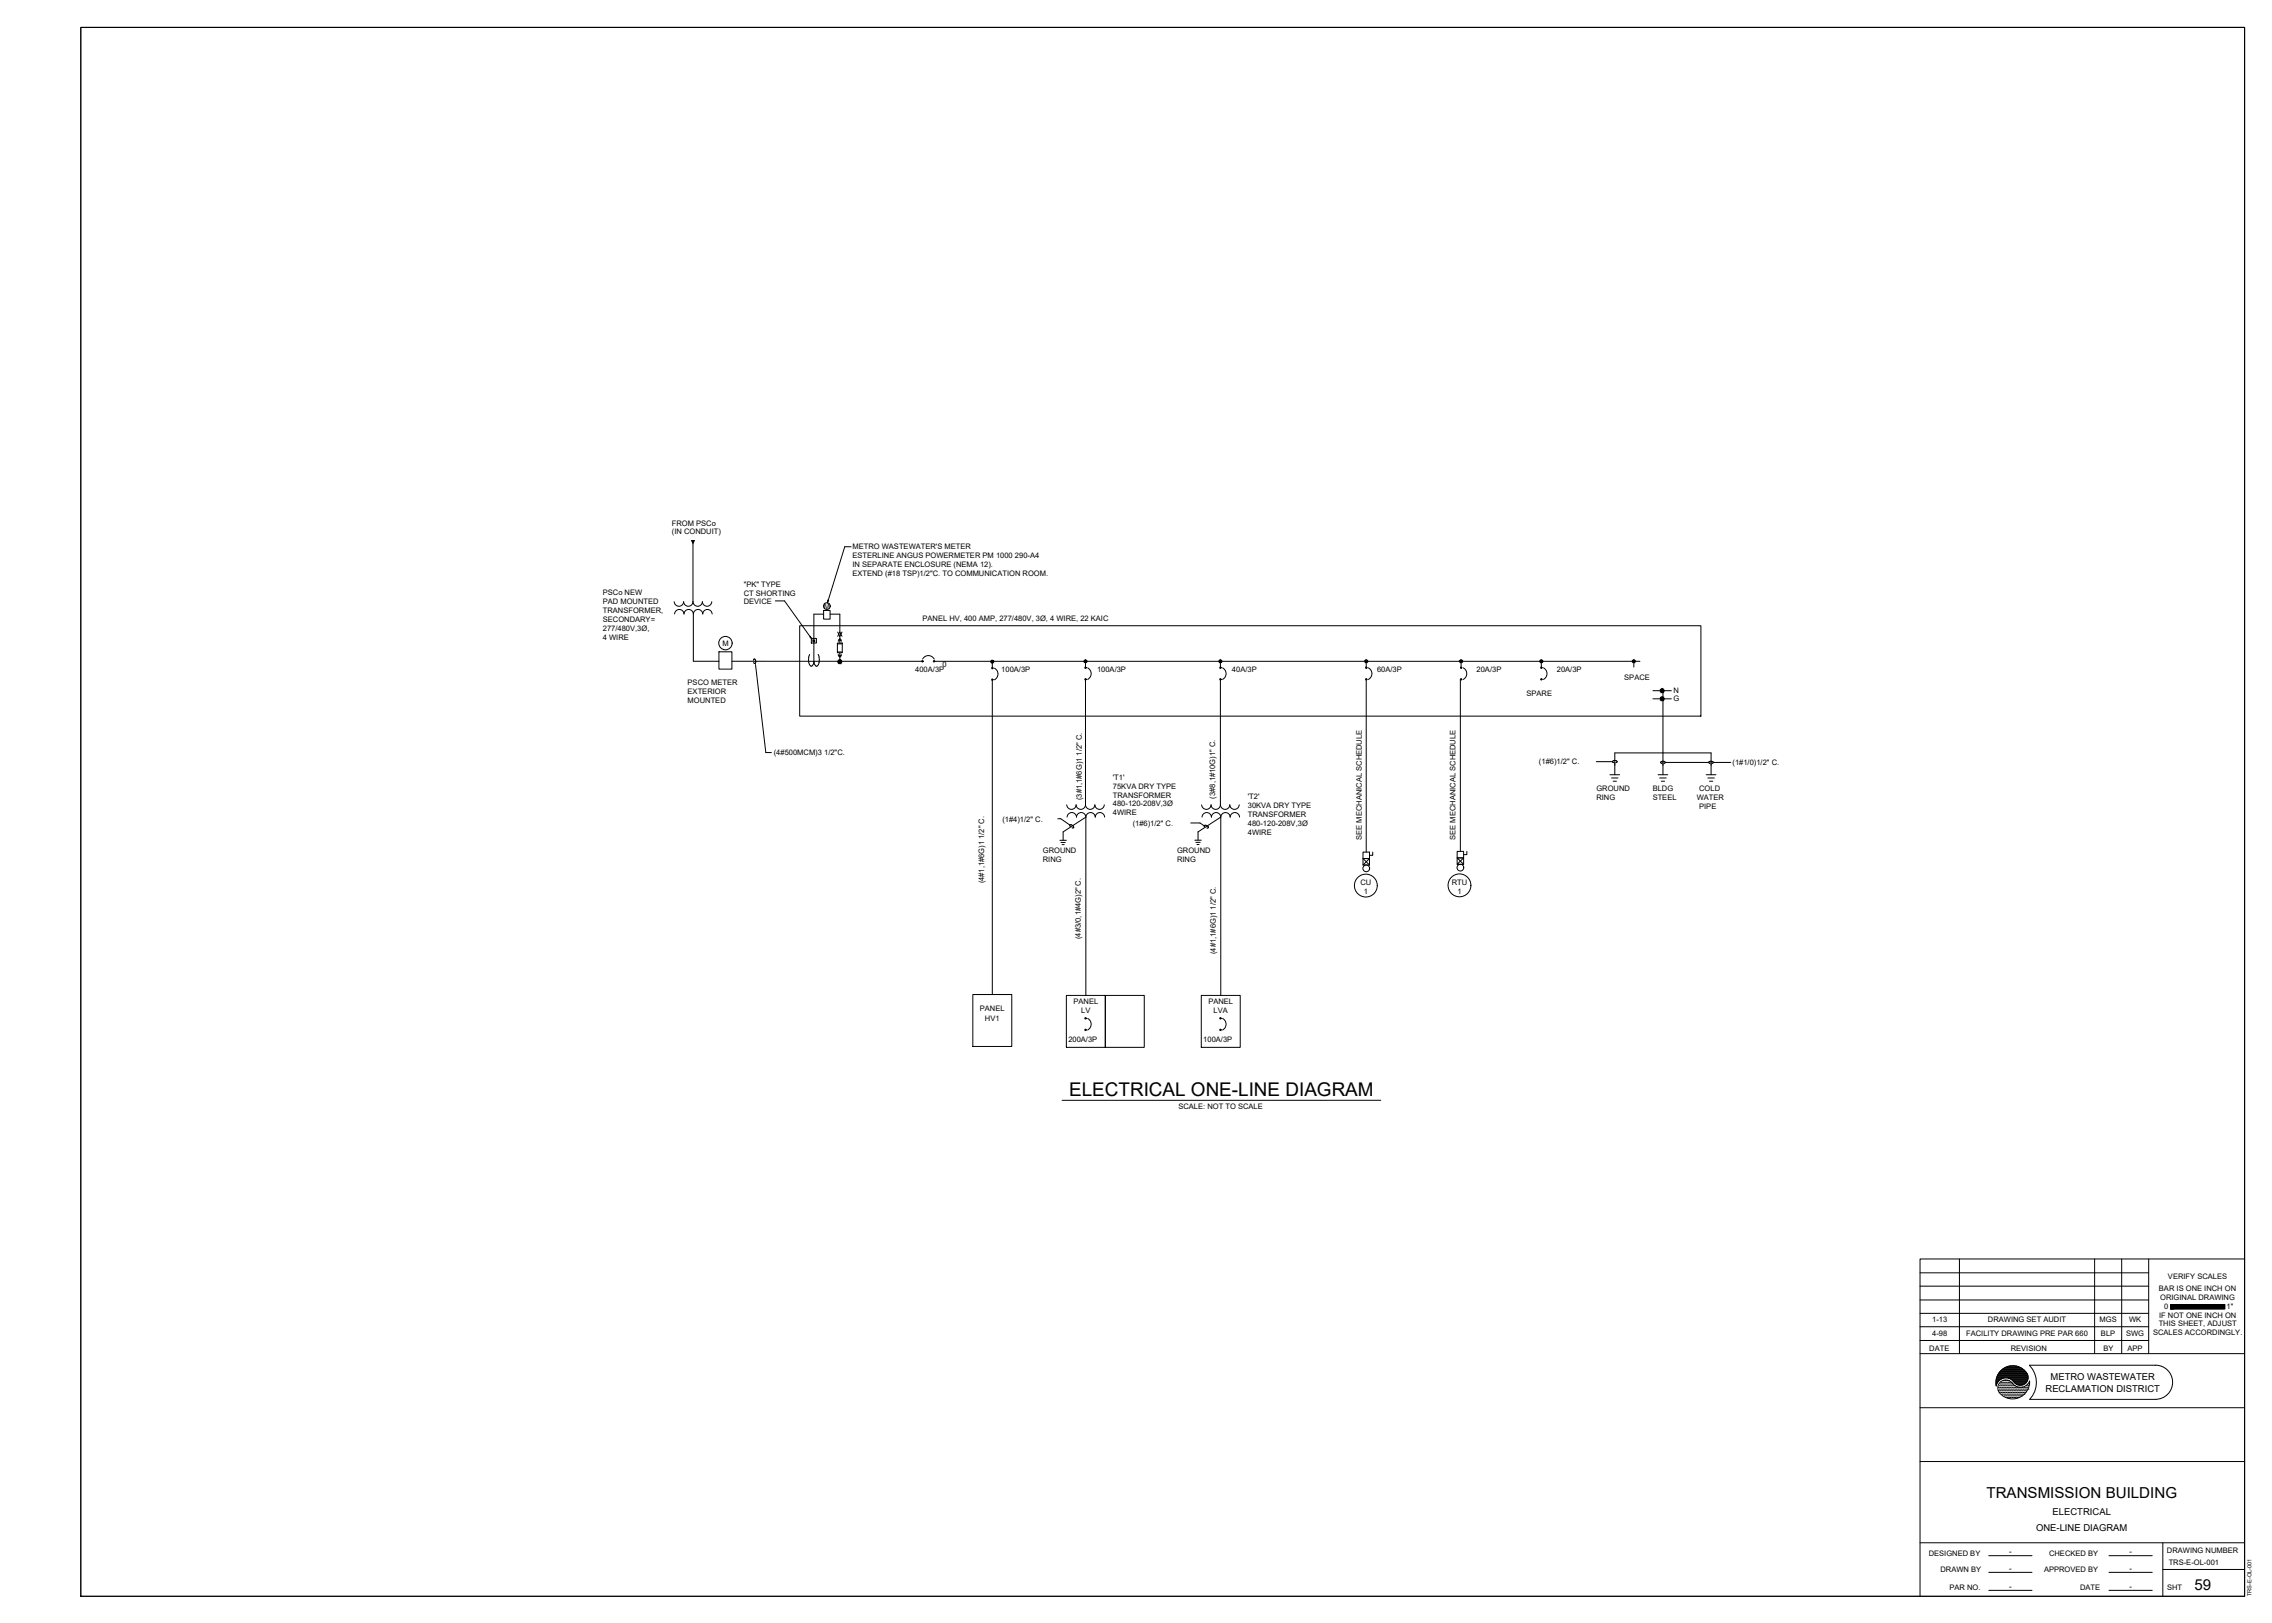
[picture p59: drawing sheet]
<svg xmlns="http://www.w3.org/2000/svg" width="1067mm" height="762mm" viewBox="0 0 1067 762" stroke-linecap="round" stroke-linejoin="round" font-family="sans-serif">
<defs><g id="words">
<text font-size="8.9" x="502" y="515">ELECTRICAL ONE-LINE DIAGRAM</text>
<g font-size="7.1">
<text x="933" y="703">TRANSMISSION BUILDING</text>
<text x="1030" y="746">59</text>
</g>
<g font-size="4.4">
<text x="963" y="648">METRO WASTEWATER</text>
<text x="960" y="654">RECLAMATION DISTRICT</text>
<text x="964" y="711">ELECTRICAL</text>
<text x="956" y="719">ONE-LINE DIAGRAM</text>
</g>
<g font-size="3.5">
<text x="315" y="247">FROM PSCo</text>
<text x="315" y="251">(IN CONDUIT)</text>
<text x="400" y="258">METRO WASTEWATER'S METER</text>
<text x="400" y="262">ESTERLINE ANGUS POWERMETER PM 1000 290-A4</text>
<text x="400" y="266">IN SEPARATE ENCLOSURE (NEMA 12).</text>
<text x="349" y="276">&quot;PK&quot; TYPE</text>
<text x="400" y="270">EXTEND (#18 TSP)1/2&quot;C. TO COMMUNICATION ROOM.</text>
<text x="283" y="279">PSCo NEW</text>
<text x="349" y="280">CT SHORTING</text>
<text x="283" y="284">PAD MOUNTED</text>
<text x="283" y="288">TRANSFORMER,</text>
<text x="349" y="284">DEVICE</text>
<text x="387" y="286">M</text>
<text x="283" y="292">SECONDARY=</text>
<text x="433" y="292">PANEL HV, 400 AMP, 277/480V, 3Ø, 4 WIRE, 22 KAIC</text>
<text x="283" y="296">277/480V,3Ø,</text>
<text x="283" y="301">4 WIRE</text>
<text x="339" y="303">M</text>
<text x="430" y="316">400A/3P</text>
<text x="442" y="313">0</text>
<text x="470" y="316">100A/3P</text>
<text x="515" y="316">100A/3P</text>
<text x="578" y="316">40A/3P</text>
<text x="647" y="316">60A/3P</text>
<text x="693" y="316">20A/3P</text>
<text x="731" y="316">20A/3P</text>
<text x="323" y="322">PSCO METER</text>
<text x="763" y="319">SPACE</text>
<text x="323" y="326">EXTERIOR</text>
<text x="717" y="327">SPARE</text>
<text x="786" y="325">N</text>
<text x="786" y="329">G</text>
<text x="323" y="330">MOUNTED</text>
<text x="363" y="354">(4#500MCM)3 1/2&quot;C.</text>
<text x="723" y="359">(1#6)1/2&quot; C.</text>
<text x="813" y="359">(1#1/0)1/2&quot; C.</text>
<text x="523" y="370">75KVA DRY TYPE</text>
<text x="523" y="366">'T1'</text>
<text x="750" y="371">GROUND</text>
<text x="776" y="371">BLDG</text>
<text x="798" y="371">COLD</text>
<text x="508" y="376" transform="rotate(-90 508 376)">(3#1,1#6G)1 1/2&quot; C.</text>
<text x="523" y="374">TRANSFORMER</text>
<text x="571" y="375" transform="rotate(-90 571 375)">(3#8,1#10G)1&quot; C.</text>
<text x="586" y="375">'T2'</text>
<text x="750" y="375">RING</text>
<text x="776" y="375">STEEL</text>
<text x="797" y="375">WATER</text>
<text x="523" y="379">480-120-208V,3Ø</text>
<text x="523" y="383">4WIRE</text>
<text x="586" y="384">TRANSFORMER</text>
<text x="586" y="380">30KVA DRY TYPE</text>
<text x="798" y="380">PIPE</text>
<text x="471" y="386">(1#4)1/2&quot; C.</text>
<text x="532" y="388">(1#6)1/2&quot; C.</text>
<text x="586" y="388">480-120-208V,3Ø</text>
<text x="586" y="392">4WIRE</text>
<text x="639" y="394" transform="rotate(-90 639 394)">SEE MECHANICAL SCHEDULE</text>
<text x="683" y="394" transform="rotate(-90 683 394)">SEE MECHANICAL SCHEDULE</text>
<text x="490" y="401">GROUND</text>
<text x="553" y="401">GROUND</text>
<text x="490" y="405">RING</text>
<text x="553" y="405">RING</text>
<text x="462" y="415" transform="rotate(-90 462 415)">(4#1,1#6G)1 1/2&quot; C.</text>
<text x="639" y="415">CU</text>
<text x="640" y="420">1</text>
<text x="682" y="415">RTU</text>
<text x="684" y="420">1</text>
<text x="508" y="441" transform="rotate(-90 508 441)">(4#3/0,1#4G)2&quot; C.</text>
<text x="571" y="448" transform="rotate(-90 571 448)">(4#1,1#6G)1 1/2&quot; C.</text>
<text x="504" y="472">PANEL</text>
<text x="567" y="472">PANEL</text>
<text x="460" y="475">PANEL</text>
<text x="462" y="480">HV1</text>
<text x="508" y="476">LV</text>
<text x="570" y="476">LVA</text>
<text x="502" y="489">200A/3P</text>
<text x="565" y="489">100A/3P</text>
<text x="553" y="521">SCALE: NOT TO SCALE</text>
<text x="1018" y="601">VERIFY SCALES</text>
<text x="1014" y="606">BAR IS ONE INCH ON</text>
<text x="1014" y="610">ORIGINAL DRAWING</text>
<text x="1016" y="615">0</text>
<text x="1045" y="615">1&quot;</text>
<text x="907" y="621">1-13</text>
<text x="933" y="621">DRAWING SET AUDIT</text>
<text x="986" y="621">MGS</text>
<text x="1000" y="621">WK</text>
<text x="1014" y="623">THIS SHEET, ADJUST</text>
<text x="1014" y="619">IF NOT ONE INCH ON</text>
<text x="907" y="627">4-98</text>
<text x="923" y="627">FACILITY DRAWING PRE PAR 660</text>
<text x="987" y="627">BLP</text>
<text x="998" y="627">SWG</text>
<text x="1011" y="627">SCALES ACCORDINGLY.</text>
<text x="906" y="634">DATE</text>
<text x="944" y="634">REVISION</text>
<text x="988" y="634">BY</text>
<text x="999" y="634">APP</text>
<text x="906" y="730">DESIGNED BY</text>
<text x="943" y="730">-</text>
<text x="962" y="730">CHECKED BY</text>
<text x="1000" y="730">-</text>
<text x="1017" y="729">DRAWING NUMBER</text>
<text x="943" y="738">-</text>
<text x="1000" y="738">-</text>
<text x="1018" y="735">TRS-E-OL-001</text>
<text x="911" y="738">DRAWN BY</text>
<text x="960" y="738">APPROVED BY</text>
<text x="915" y="746">PAR NO.</text>
<text x="943" y="746">-</text>
<text x="977" y="746">DATE</text>
<text x="1000" y="746">-</text>
<text x="1018" y="746">SHT</text>
</g>
<text font-size="2.7" x="1057" y="749" transform="rotate(-90 1057 749)">TRS-E-OL-001</text>
</g></defs>
<!-- layer: CABLES -->
<g fill="none" stroke="#000" stroke-width=".47">
<path d="M325 255v28M317 283a2.2 2.2 0 0 0 2 2 2.2 2.2 0 0 0 2-2 2.2 2.2 0 0 0 2 2 2.2 2.2 0 0 0 2-2M317 288a2.2 2.2 0 0 1 2-2 2.2 2.2 0 0 1 2 2 2.2 2.2 0 0 1 2-2 2.2 2.2 0 0 1 3 2M325 283a2.2 2.2 0 0 0 3 2 2.2 2.2 0 0 0 2-2 2.2 2.2 0 0 0 2 2 2.2 2.2 0 0 0 2-2M326 288v22h12M326 288a2.2 2.2 0 0 1 2-2 2.2 2.2 0 0 1 2 2 2.2 2.2 0 0 1 2-2 2.2 2.2 0 0 1 2 2M375 294h424v42h-424zM381 300h2v2h-2zM387 287h3v4h-3zM387 288h-5v23M390 288h4v9M393 297l1 2"/>
<path d="M394 297l1 1v-1M394 299l1-1v1M394 299v1M394 297l-1 2M338 306h6v8h-6zM344 310h89M380 307v2a2.3 2.3 0 0 0 1 4l1-2M384 307l1 2a2.6 2.6 0 0 1-2 4l-1-2M393 302h2v4h-2zM393 302h2M393 306h2M394 308v1l1-1"/>
<path d="M394 307v1l1-1M394 301v-1l1 1M394 300v2M394 306v2M394 309v2M433 309a3 3 0 0 1 6 0M439 310h331M466 311v2M466 319v148M467 314a3 3 0 0 1 0 5M510 311v2M510 319v59"/>
<path d="M511 314a3 3 0 0 1 0 5M573 311v2M573 319v59M574 314a3 3 0 0 1 0 5M642 311v2M642 319v81M643 314a3 3 0 0 1 0 5M686 319v81M686 311v2M687 314a3 3 0 0 1 0 5M724 311v2M725 314a3 3 0 0 1 0 5"/>
<path d="M767 311v2M776 324h9M776 328h9M781 324v40M501 378a2.2 2.2 0 0 0 2 2 2.2 2.2 0 0 0 2-2 2.2 2.2 0 0 0 2 2 2.2 2.2 0 0 0 3-2M510 378a2.2 2.2 0 0 0 2 2 2.2 2.2 0 0 0 2-2M514 378a2.2 2.2 0 0 0 2 2 2.2 2.2 0 0 0 3-2M564 378a2.2 2.2 0 0 0 2 2 2.2 2.2 0 0 0 3-2 2.2 2.2 0 0 0 2 2 2.2 2.2 0 0 0 2-2M573 378a2.2 2.2 0 0 0 2 2 2.2 2.2 0 0 0 2-2 2.2 2.2 0 0 0 3 2 2.2 2.2 0 0 0 2-2M756 364h5M757 365h3M757 367h2"/>
<path d="M758 364v-11h45v11M779 364h4M779 365h3M780 367h2M801 364h5M802 365h3M803 367h1M498 395h3M498 396h2M499 397h1M501 384a2.2 2.2 0 0 1 2-2 2.2 2.2 0 0 1 2 2 2.2 2.2 0 0 1 3-2 2.2 2.2 0 0 1 2 2M510 384v83"/>
<path d="M510 384l-11 7v4M510 384a2.2 2.2 0 0 1 2-2 2.2 2.2 0 0 1 2 2 2.2 2.2 0 0 1 2-2 2.2 2.2 0 0 1 3 2M561 394h3M562 395h2M562 397h1M564 384a2.2 2.2 0 0 1 3-2 2.2 2.2 0 0 1 2 2 2.2 2.2 0 0 1 2-2 2.2 2.2 0 0 1 2 2M573 384v83M573 384l-10 7v3M573 384a2.2 2.2 0 0 1 2-2 2.2 2.2 0 0 1 3 2 2.2 2.2 0 0 1 2-2 2.2 2.2 0 0 1 2 2M684 400h3v3h-3zM689 400v1h-2M640 400h3v3h-3z"/>
<path d="M640 406v-3h3v3M640 403l3 3M643 403l-3 3h3M645 400v2h-2M684 406v-3h3v3M684 403l3 3M687 403l-3 3h3M511 478a3 3 0 0 1 0 6M574 478a3 3 0 0 1 0 6"/>
<circle cx="388" cy="285" r="1.6"/>
<circle cx="341" cy="302" r="3"/>
<circle cx="433" cy="310" r=".3"/>
<circle cx="439" cy="310" r=".3"/>
<circle cx="466" cy="319" r=".3"/>
<circle cx="466" cy="314" r=".3"/>
<circle cx="510" cy="319" r=".3"/>
<circle cx="510" cy="314" r=".3"/>
<circle cx="573" cy="314" r=".3"/>
<circle cx="573" cy="319" r=".3"/>
<circle cx="642" cy="319" r=".3"/>
<circle cx="642" cy="314" r=".3"/>
<circle cx="686" cy="319" r=".3"/>
<circle cx="686" cy="314" r=".3"/>
<circle cx="724" cy="319" r=".3"/>
<circle cx="724" cy="314" r=".3"/>
<circle cx="642" cy="408" r="1.6"/>
<circle cx="686" cy="407" r="1.6"/>
<circle cx="510" cy="478" r=".3"/>
<circle cx="573" cy="478" r=".3"/>
<circle cx="510" cy="484" r=".3"/>
<circle cx="573" cy="484" r=".3"/>
</g>
<!-- layer: CABINET -->
<path d="M457 467h18v24h-18zM501 467h18v25h-18zM519 467h18v25h-18zM564 467h18v25h-18z" fill="none" stroke="#000" stroke-width=".47"/>
<!-- layer: TEXT -->
<g fill="none" stroke="#000" stroke-width=".47">
<path d="M400 257h-3l-8 25M364 282h4l12 17M354 310a.7 .7 0 0 1 1 0 .7 .7 0 0 1-1 1M355 312l5 41h2M750 358h7M757 358v-1a.9 .9 0 0 1 1 0 .9 .9 0 0 1 1 1M757 358h1M781 358a.7 .7 0 0 0 0-1 .7 .7 0 0 0-1 1M782 358h20M802 358l1-1 1 1M802 358h1M804 358h9"/>
<path d="M804 358h.1M497 384h1l4 3M502 387h1a.9 .9 0 0 1 1 0 1.1 1.1 0 0 1-1 2M502 387l1 1M559 386h4l2 2M565 388h1M565 388a1 1 0 0 1 2 0 .9 .9 0 0 1 0 1"/>
<circle cx="641" cy="416" r="5"/>
<circle cx="685" cy="416" r="5"/>
</g>
<!-- layer: CABLES -->
<g fill="#000" stroke="#000" stroke-width=".47">
<path d="M325 254h1l-1 1zM394 310v1zM465 311h1zM573 310h1zM686 310h1zM723 310h1zM767 310h1zM780 325v-1zM781 324h-1z"/>
<path d="M394 310v1zM394 310v1zM394 310v1z"/>
<path d="M394 311h1zM394 311h1z"/>
<path d="M395 310l-1 1zM394 310v1zM394 310v1z"/>
<path d="M394 311h1zM394 311h1z"/>
<path d="M394 311l1-1zM394 311l1-1zM395 310l-1 1z"/>
<path d="M466 310v1zM465 310l1 1zM465 311h1z"/>
<path d="M466 310v1zM466 310v1zM466 310v1z"/>
<path d="M466 311v-1zM466 311v-1zM466 310v1z"/>
<path d="M509 311l1-1zM509 311l1-1zM510 310v1z"/>
<path d="M509 310h1zM509 310h1zM509 310h1z"/>
<path d="M510 310v1zM510 310v1zM510 310v1z"/>
<path d="M509 310h1zM509 310h1z"/>
<path d="M573 311v-1zM573 311v-1zM573 310v1z"/>
<path d="M573 310v1zM573 310v1zM573 310v1z"/>
<path d="M641 311l1-1zM641 311l1-1zM642 310v1z"/>
<path d="M641 310h1zM641 310h1zM641 310h1z"/>
<path d="M642 310v1zM642 310v1zM642 310v1z"/>
<path d="M641 310h1zM641 310h1z"/>
<path d="M686 311v-1zM686 311v-1zM686 310v1z"/>
<path d="M686 310v1zM686 310v1zM686 310l1 1z"/>
<path d="M686 310h1zM686 310h1z"/>
<path d="M723 311l1-1zM723 311l1-1zM724 310v1z"/>
<path d="M723 310h1zM723 310h1zM723 310h1z"/>
<path d="M724 310v1zM724 310v1zM724 310v1z"/>
<path d="M767 311v-1zM767 311v-1zM767 310v1z"/>
<path d="M767 310v1zM767 310v1zM767 310l1 1z"/>
<path d="M767 310h1zM767 310h1z"/>
<path d="M780 325v-1zM780 324v1zM780 324v1z"/>
<path d="M780 329v-1zM780 328v1zM780 328v1z"/>
<path d="M780 327v1zM780 327v1z"/>
<path d="M780 324v1zM780 324l1 1zM780 324l1 1z"/>
<path d="M780 328v1zM780 328l1 1zM780 328l1 1z"/>
<path d="M781 327l-1 1zM780 327v1zM780 327v1z"/>
<path d="M780 324l1 1zM780 324h1z"/>
<path d="M780 328l1 1zM780 328h1z"/>
<path d="M780 324h1zM780 324h1zM781 324h-1z"/>
<path d="M780 328h1zM780 328h1zM781 327l-1 1z"/>
</g>
<!-- layer: TEXT -->
<path d="M380 299l1 1zM389 282v1z" fill="#000" stroke="#000" stroke-width=".47"/>
<!-- layer: TEXT3 -->
<path d="M648 517h-149" fill="none" stroke="#000" stroke-width=".47"/>
<!-- layer: VPORT -->
<path d="M38 13h1016v736h-1016z" fill="none" stroke="#000" stroke-width=".47"/>
<!-- layer: BORDER-PLANT-30X42-LINEWORK|BORDER -->
<g fill="none" stroke="#000" stroke-width=".47">
<path d="M38 13h1016v736h-1016zM902 598h107M920 591v44M984 591v44M996 591v44M1009 591v44M1054 591h-152v158M902 617h107M902 610h107M902 604h107M1019 612h26v3h-26zM902 636h152"/>
<path d="M902 629h107M902 623h107M902 661h152M902 686h152M902 724h152M1016 724v25M1016 737h38"/>
</g>
<!-- layer: BORDER-PLANT-30X42-LINEWORK|LOGO -->
<g fill="#000">
<circle cx="938" cy="651" r=".2"/>
<circle cx="938" cy="653" r=".2"/>
<circle cx="939" cy="651" r=".2"/>
<circle cx="939" cy="654" r=".2"/>
<circle cx="939" cy="652" r=".2"/>
<circle cx="939" cy="650" r=".2"/>
<circle cx="939" cy="653" r=".2"/>
<circle cx="940" cy="654" r=".2"/>
<circle cx="940" cy="652" r=".2"/>
<circle cx="940" cy="649" r=".2"/>
<circle cx="940" cy="651" r=".2"/>
<circle cx="940" cy="653" r=".2"/>
<circle cx="940" cy="650" r=".2"/>
<circle cx="940" cy="655" r=".2"/>
<circle cx="941" cy="653" r=".2"/>
<circle cx="941" cy="648" r=".2"/>
<circle cx="941" cy="651" r=".2"/>
<circle cx="941" cy="655" r=".2"/>
<circle cx="941" cy="650" r=".2"/>
<circle cx="941" cy="652" r=".2"/>
<circle cx="941" cy="654" r=".2"/>
<circle cx="941" cy="649" r=".2"/>
<circle cx="942" cy="655" r=".2"/>
<circle cx="942" cy="648" r=".2"/>
<circle cx="942" cy="650" r=".2"/>
<circle cx="942" cy="651" r=".2"/>
<circle cx="942" cy="653" r=".2"/>
<circle cx="942" cy="654" r=".2"/>
<circle cx="942" cy="652" r=".2"/>
<circle cx="942" cy="649" r=".2"/>
<circle cx="942" cy="656" r=".2"/>
<circle cx="943" cy="652" r=".2"/>
<circle cx="943" cy="649" r=".2"/>
<circle cx="943" cy="651" r=".2"/>
<circle cx="943" cy="655" r=".2"/>
<circle cx="943" cy="654" r=".2"/>
<circle cx="943" cy="656" r=".2"/>
<circle cx="943" cy="653" r=".2"/>
<circle cx="943" cy="650" r=".2"/>
<circle cx="943" cy="648" r=".2"/>
<circle cx="944" cy="650" r=".2"/>
<circle cx="944" cy="656" r=".2"/>
<circle cx="944" cy="655" r=".2"/>
<circle cx="944" cy="653" r=".2"/>
<circle cx="944" cy="651" r=".2"/>
<circle cx="944" cy="652" r=".2"/>
<circle cx="944" cy="654" r=".2"/>
<circle cx="944" cy="649" r=".2"/>
<circle cx="945" cy="650" r=".2"/>
<circle cx="945" cy="655" r=".2"/>
<circle cx="945" cy="653" r=".2"/>
<circle cx="945" cy="656" r=".2"/>
<circle cx="945" cy="651" r=".2"/>
<circle cx="945" cy="654" r=".2"/>
<circle cx="945" cy="652" r=".2"/>
<circle cx="946" cy="654" r=".2"/>
<circle cx="946" cy="655" r=".2"/>
<circle cx="946" cy="652" r=".2"/>
<circle cx="946" cy="651" r=".2"/>
<circle cx="946" cy="653" r=".2"/>
<circle cx="946" cy="656" r=".2"/>
<circle cx="947" cy="655" r=".2"/>
<circle cx="947" cy="654" r=".2"/>
<circle cx="947" cy="652" r=".2"/>
<circle cx="947" cy="653" r=".2"/>
<circle cx="947" cy="656" r=".2"/>
<circle cx="947" cy="651" r=".2"/>
<circle cx="948" cy="655" r=".2"/>
<circle cx="948" cy="656" r=".2"/>
<circle cx="948" cy="653" r=".2"/>
<circle cx="948" cy="651" r=".2"/>
<circle cx="948" cy="654" r=".2"/>
<circle cx="948" cy="652" r=".2"/>
<circle cx="949" cy="655" r=".2"/>
<circle cx="949" cy="653" r=".2"/>
<circle cx="949" cy="651" r=".2"/>
<circle cx="949" cy="654" r=".2"/>
<circle cx="949" cy="652" r=".2"/>
<circle cx="950" cy="652" r=".2"/>
<circle cx="950" cy="654" r=".2"/>
<circle cx="950" cy="655" r=".2"/>
<circle cx="950" cy="653" r=".2"/>
<circle cx="950" cy="651" r=".2"/>
<circle cx="951" cy="652" r=".2"/>
<circle cx="951" cy="654" r=".2"/>
<circle cx="951" cy="651" r=".2"/>
<circle cx="951" cy="653" r=".2"/>
<circle cx="952" cy="651" r=".2"/>
<circle cx="952" cy="652" r=".2"/>
<circle cx="953" cy="650" r=".2"/>
</g>
<g fill="none" stroke="#000" stroke-width=".47">
<path d="M937 649h1M937 650h1M937 648h1M937 648h2M937 650h.1M937 651h.1M937 647h3M937 647h4M937 647h15M938 646h14M938 645h14M939 645h13"/>
<path d="M939 644h12M940 649a4 4 0 0 1 6 1 5 5 0 0 0 7-2 8 8 0 0 1-6 9 8 8 0 0 1-9-5zM940 643h10M941 642h8M942 642h7M942 642h6M943 647h9M943 641h4M944 647h8M944 648h8M945 648h7M945 649h7"/>
<path d="M946 649h6M946 649h5M946 650h5M947 650h3M948 650h2M952 645a4 4 0 0 1-1 5 4 4 0 0 1-6-1M952 645a8 8 0 0 0-10-3 8 8 0 0 0-5 9 5 5 0 0 1 4-4 5 5 0 0 1 4 2M953 641h59a8 8 0 0 1 8 8 8 8 0 0 1-8 8h-59a12 12 0 0 0 0-16z"/>
</g>
<!-- layer: BORDER-PLANT-30X42-LINEWORK|TEXT2 -->
<path d="M934 730h20M934 738h20M990 730h21M990 738h21M934 747h20M990 747h21" fill="none" stroke="#000" stroke-width=".47"/>
<!-- layer: BORDER-PLANT-30X42-LINEWORK|BORDER -->
<path d="M1019 612v3l26-3zM1019 615l26-3v3z" fill="#000" stroke="#000" stroke-width=".47"/>
<use href="#words"/>
</svg>
